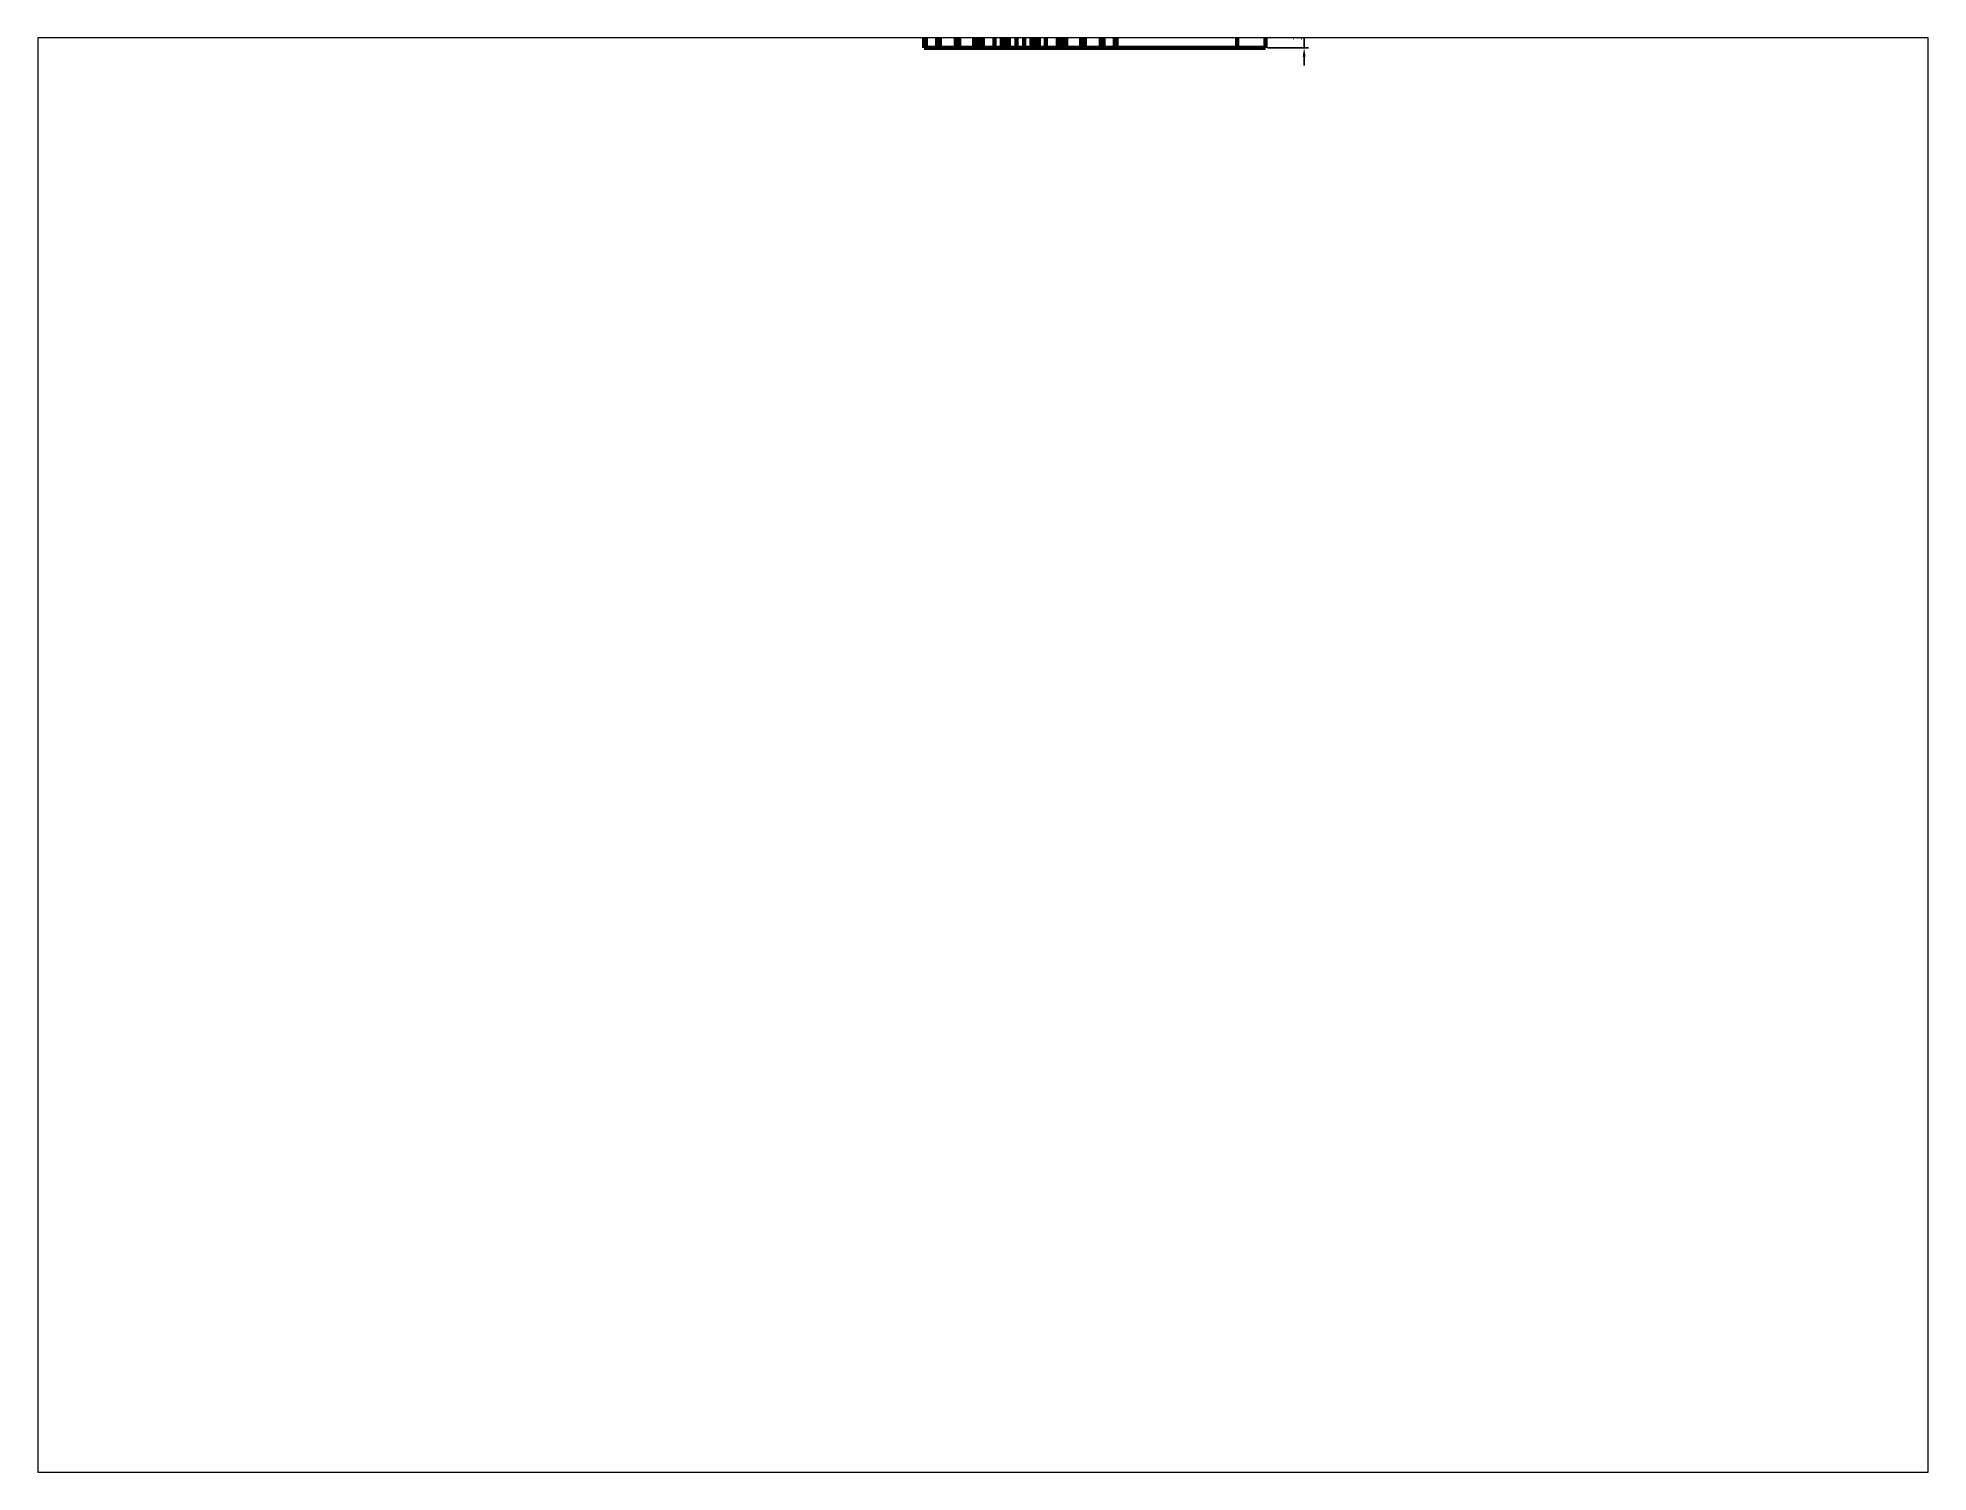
# Paper-space layout 'Layout2' of a CAD drawing. Header units: millimetres. Extents: x 26 to 231, y 20 to 176.
# The model-space entities are those that its viewports show. They can reach past a viewport. Long polylines and large blocks are cut down to what shows.
import ezdxf

# ---------------------------------------------------------------- set-up
doc = ezdxf.new("R2010")
doc.units = ezdxf.units.MM
doc.layers.get('0').update_dxf_attribs({"lineweight": 60})
doc.layers.add('Annotations', color=50, linetype='Continuous', lineweight=30)
doc.styles.get("Standard").update_dxf_attribs({"font": 'ISOCP.SHX'})
doc.dimstyles.new('Annotative', dxfattribs={"dimscale": 0, "dimtxt": 2.5, "dimasz": 2.5, "dimexe": 1.25, "dimexo": 0.625, "dimtad": 1, "dimtxsty": 'Standard', "dimcen": 2.5, "dimadec": 0, "dimazin": 0, "dimtfac": 1, "dimtmove": 0, "dimatfit": 3, "dimfxl": 1, "dimarcsym": 0})

# ---------------------------------------------------------------- blocks, each defined once
blk = doc.blocks.new('*D7')
at = {"layer": 'Annotations', "color": 0, "lineweight": -2, "transparency": 16777216}
for p, q in [((120.52, 204.49), (120.52, 205.74)), ((115.34, 203.24), (121.15, 203.24)), ((120.52, 200.24), (120.52, 203.24)), ((115.34, 200.24), (121.15, 200.24)), ((120.52, 198.99), (120.52, 197.74))]:
    blk.add_line(p, q, dxfattribs=at)
at = {"layer": 'Annotations', "color": 0, "transparency": 16777216}
for points in [[(120.32, 204.49), (120.73, 204.49), (120.52, 203.24)], [(120.32, 198.99), (120.73, 198.99), (120.52, 200.24)]]:
    blk.add_solid(points, dxfattribs=at)
at = {"layer": 'Defpoints', "color": 0, "transparency": 16777216}
for p in [(115.03, 203.24), (120.52, 203.24), (115.03, 200.24)]:
    blk.add_point(p, dxfattribs=at)
at = {"layer": 'Annotations', "color": 0, "transparency": 16777216, "insert": (119.59, 201.74), "char_height": 1.25, "attachment_point": 5, "rotation": 90}
blk.add_mtext('3', dxfattribs=at)

msp = doc.modelspace()

# ---------------------------------------------------------------- linework, layer by layer
at = {"color": 7}
for p, q in [((66.651, 200.242), (66.651, 203.242)), ((66.89, 200.242), (66.89, 203.242)), ((68.489, 200.242), (68.489, 203.242)), ((68.869, 200.242), (68.869, 203.242)), ((71.131, 200.242), (71.131, 203.242)), ((71.626, 200.242), (71.626, 203.242)), ((73.769, 200.242), (73.769, 203.242)), ((74.348, 203.242), (74.348, 200.242)), ((74.396, 200.242), (74.396, 203.242)), ((74.972, 200.242), (74.972, 203.242)), ((76.629, 200.242), (76.629, 203.242)), ((77.647, 203.242), (77.647, 200.242)), ((78.062, 200.242), (78.062, 203.242)), ((78.68, 200.242), (78.68, 203.242)), ((79.737, 200.242), (79.737, 203.242)), ((80.822, 200.242), (80.822, 203.242)), ((81.879, 200.242), (81.879, 203.242)), ((82.498, 200.242), (82.498, 203.242)), ((82.912, 200.242), (82.912, 203.242)), ((83.93, 200.242), (83.93, 203.242)), ((85.587, 200.242), (85.587, 203.242)), ((86.163, 200.242), (86.163, 203.242)), ((86.211, 200.242), (86.211, 203.242)), ((86.79, 200.242), (86.79, 203.242)), ((88.933, 200.242), (88.933, 203.242)), ((89.428, 200.242), (89.428, 203.242)), ((91.69, 200.242), (91.69, 203.242)), ((92.07, 200.242), (92.07, 203.242)), ((93.669, 200.242), (93.669, 203.242)), ((93.908, 200.242), (93.908, 203.242)), ((111.03, 200.242), (111.03, 203.242)), ((115.03, 200.242), (115.03, 203.242)), ((66.89, 200.242), (66.651, 200.242)), ((68.489, 200.242), (66.89, 200.242)), ((68.869, 200.242), (68.489, 200.242)), ((71.131, 200.242), (68.869, 200.242)), ((71.626, 200.242), (71.131, 200.242)), ((73.769, 200.242), (71.626, 200.242)), ((74.348, 200.242), (73.769, 200.242)), ((74.396, 200.242), (74.348, 200.242)), ((74.972, 200.242), (74.396, 200.242)), ((76.629, 200.242), (74.972, 200.242)), ((77.647, 200.242), (76.629, 200.242)), ((78.062, 200.242), (77.647, 200.242)), ((78.68, 200.242), (78.062, 200.242)), ((79.737, 200.242), (78.68, 200.242)), ((80.822, 200.242), (79.737, 200.242)), ((81.879, 200.242), (80.822, 200.242)), ((82.498, 200.242), (81.879, 200.242)), ((82.912, 200.242), (82.498, 200.242)), ((83.93, 200.242), (82.912, 200.242)), ((85.587, 200.242), (83.93, 200.242)), ((86.163, 200.242), (85.587, 200.242)), ((86.211, 200.242), (86.163, 200.242)), ((86.79, 200.242), (86.211, 200.242)), ((88.933, 200.242), (86.79, 200.242)), ((89.428, 200.242), (88.933, 200.242)), ((91.69, 200.242), (89.428, 200.242)), ((92.07, 200.242), (91.69, 200.242)), ((93.669, 200.242), (92.07, 200.242)), ((93.908, 200.242), (93.669, 200.242)), ((111.03, 200.242), (93.908, 200.242)), ((115.03, 200.242), (111.03, 200.242))]:
    msp.add_line(p, q, dxfattribs=at)

# ---------------------------------------------------------------- dimensions: what is measured, and where the dimension line sits
at = {"layer": 'Annotations'}
dim = msp.add_linear_dim(base=(120.525, 203.242), p1=(115.03, 200.242), p2=(115.03, 203.242), angle=90, dimstyle='Annotative', dxfattribs=at)
dim.commit()
dim.dimension.update_dxf_attribs({"geometry": '*D7', "text_midpoint": (119.587, 201.742)})

psp = doc.layouts.new('Layout2')

# ---------------------------------------------------------------- viewports
at = {"layer": '0'}
psp.add_viewport(center=(128.5, 97.5), size=(205.6, 156), view_center_point=(75, 100), view_height=203.3241, dxfattribs=at)

doc.saveas('drawing.dxf')
